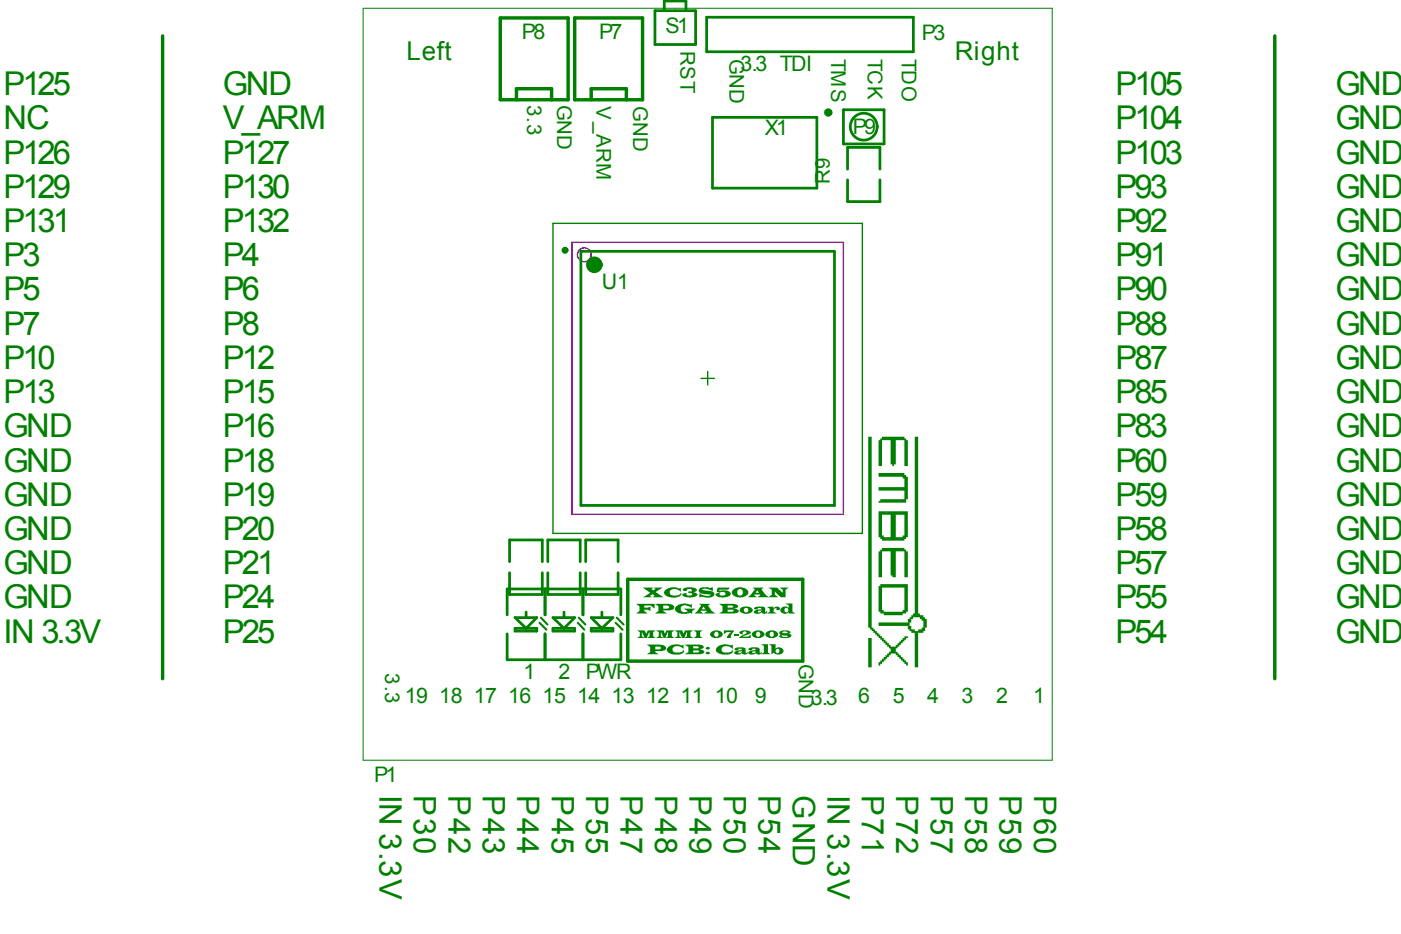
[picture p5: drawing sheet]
<svg xmlns="http://www.w3.org/2000/svg" width="103mm" height="68mm" viewBox="0 0 103 68" stroke-linecap="round" stroke-linejoin="round" font-family="sans-serif">
<defs><g id="words">
<g font-size="2.4" fill="#008000">
<text x=".3" y="9.5">NC</text>
<text x=".3" y="12">P126</text>
<text x=".3" y="7">P125</text>
<text x="16.3" y="12">P127</text>
<text x="16.3" y="7">GND</text>
<text x="16.3" y="9.5">V_ARM</text>
<text x="81.7" y="12">P103</text>
<text x="81.7" y="7">P105</text>
<text x="81.7" y="9.5">P104</text>
<text x="97.9" y="12">GND</text>
<text x="97.9" y="7">GND</text>
<text x="97.9" y="9.5">GND</text>
<text x=".3" y="14.5">P129</text>
<text x=".3" y="17">P131</text>
<text x="16.3" y="14.5">P130</text>
<text x="16.3" y="17">P132</text>
<text x="81.7" y="14.5">P93</text>
<text x="81.7" y="17">P92</text>
<text x="97.9" y="14.5">GND</text>
<text x="97.9" y="17">GND</text>
<text x=".3" y="19.5">P3</text>
<text x=".3" y="22">P5</text>
<text x="16.3" y="22">P6</text>
<text x="16.3" y="19.5">P4</text>
<text x="81.7" y="22">P90</text>
<text x="81.7" y="19.5">P91</text>
<text x="97.9" y="19.5">GND</text>
<text x="97.9" y="22">GND</text>
<text x=".3" y="24.5">P7</text>
<text x=".3" y="27">P10</text>
<text x=".3" y="29.5">P13</text>
<text x="16.3" y="24.5">P8</text>
<text x="16.3" y="29.5">P15</text>
<text x="16.3" y="27">P12</text>
<text x="81.7" y="29.5">P85</text>
<text x="81.7" y="27">P87</text>
<text x="81.7" y="24.5">P88</text>
<text x="97.9" y="27">GND</text>
<text x="97.9" y="29.5">GND</text>
<text x="97.9" y="24.5">GND</text>
<text x=".3" y="34.6">GND</text>
<text x=".3" y="32.1">GND</text>
<text x="16.3" y="34.6">P18</text>
<text x="16.3" y="32.1">P16</text>
<text x="81.7" y="34.6">P60</text>
<text x="81.7" y="32.1">P83</text>
<text x="97.9" y="34.6">GND</text>
<text x="97.9" y="32.1">GND</text>
<text x=".3" y="37.1">GND</text>
<text x=".3" y="39.6">GND</text>
<text x="16.3" y="39.6">P20</text>
<text x="16.3" y="37.1">P19</text>
<text x="81.7" y="39.6">P58</text>
<text x="81.7" y="37.1">P59</text>
<text x="97.9" y="37.1">GND</text>
<text x="97.9" y="39.6">GND</text>
<text x=".3" y="44.6">GND</text>
<text x=".3" y="42.1">GND</text>
<text x=".3" y="47.1">IN 3.3V</text>
<text x="16.3" y="42.1">P21</text>
<text x="16.3" y="47.1">P25</text>
<text x="16.3" y="44.6">P24</text>
<text x="81.7" y="47.1">P54</text>
<text x="81.7" y="44.6">P55</text>
<text x="81.7" y="42.1">P57</text>
<text x="97.9" y="44.6">GND</text>
<text x="97.9" y="47.1">GND</text>
<text x="97.9" y="42.1">GND</text>
</g>
<g font-size="2.3" fill="#008000">
<text x="27.8" y="58.3" transform="rotate(90 27.8 58.3)">IN 3.3V</text>
<text x="30.3" y="58.3" transform="rotate(90 30.3 58.3)">P30</text>
<text x="32.9" y="58.3" transform="rotate(90 32.9 58.3)">P42</text>
<text x="35.4" y="58.3" transform="rotate(90 35.4 58.3)">P43</text>
<text x="37.9" y="58.3" transform="rotate(90 37.9 58.3)">P44</text>
<text x="40.4" y="58.3" transform="rotate(90 40.4 58.3)">P45</text>
<text x="43" y="58.3" transform="rotate(90 43 58.3)">P55</text>
<text x="45.5" y="58.3" transform="rotate(90 45.5 58.3)">P47</text>
<text x="48" y="58.3" transform="rotate(90 48 58.3)">P48</text>
<text x="50.5" y="58.3" transform="rotate(90 50.5 58.3)">P49</text>
<text x="53.1" y="58.3" transform="rotate(90 53.1 58.3)">P50</text>
<text x="55.6" y="58.3" transform="rotate(90 55.6 58.3)">P54</text>
<text x="58.1" y="58.3" transform="rotate(90 58.1 58.3)">GND</text>
<text x="60.6" y="58.3" transform="rotate(90 60.6 58.3)">IN 3.3V</text>
<text x="63.1" y="58.3" transform="rotate(90 63.1 58.3)">P71</text>
<text x="65.7" y="58.3" transform="rotate(90 65.7 58.3)">P72</text>
<text x="68.2" y="58.3" transform="rotate(90 68.2 58.3)">P57</text>
<text x="70.7" y="58.3" transform="rotate(90 70.7 58.3)">P58</text>
<text x="73.2" y="58.3" transform="rotate(90 73.2 58.3)">P59</text>
<text x="75.8" y="58.3" transform="rotate(90 75.8 58.3)">P60</text>
</g>
<g font-size="1.9" fill="#008000">
<text x="29.8" y="4.4">Left</text>
<text x="70" y="4.4">Right</text>
</g>
<g font-size="1.6" fill="#008000">
<text x="38.2" y="2.8">P8</text>
<text x="43.9" y="2.8">P7</text>
<text x="48.8" y="2.4">S1</text>
<text x="54.3" y="5.2">3.3 TDI</text>
<text x="67.6" y="2.9">P3</text>
<text x="56" y="9.9">X1</text>
<text x="62.5" y="9.8">P9</text>
<text x="44.1" y="21.1">U1</text>
<text x="29.7" y="51.5">19</text>
<text x="32.2" y="51.5">18</text>
<text x="34.7" y="51.5">17</text>
<text x="37.2" y="51.5">16</text>
<text x="38.3" y="49.7">1</text>
<text x="39.8" y="51.5">15</text>
<text x="40.9" y="49.7">2</text>
<text x="42.3" y="51.5">14</text>
<text x="42.9" y="49.7">PWR</text>
<text x="44.8" y="51.5">13</text>
<text x="47.3" y="51.5">12</text>
<text x="49.9" y="51.5">11</text>
<text x="52.4" y="51.5">10</text>
<text x="55.3" y="51.5">9</text>
<text x="59.4" y="51.6">3.3</text>
<text x="62.9" y="51.5">6</text>
<text x="65.4" y="51.5">5</text>
<text x="67.9" y="51.5">4</text>
<text x="70.5" y="51.5">3</text>
<text x="73" y="51.5">2</text>
<text x="75.7" y="51.5">1</text>
<text x="27.4" y="57.3">P1</text>
</g>
<g font-size="1.5" fill="#008000">
<text x="49.9" y="3.7" transform="rotate(90 49.9 3.7)">RST</text>
<text x="53.5" y="4.3" transform="rotate(90 53.5 4.3)">GND</text>
<text x="60.9" y="4.3" transform="rotate(90 60.9 4.3)">TMS</text>
<text x="63.6" y="4.3" transform="rotate(90 63.6 4.3)">TCK</text>
<text x="66.1" y="4.3" transform="rotate(90 66.1 4.3)">TDO</text>
<text x="38.6" y="7.7" transform="rotate(90 38.6 7.7)">3.3</text>
<text x="40.8" y="7.7" transform="rotate(90 40.8 7.7)">GND</text>
<text x="43.7" y="7.8" transform="rotate(90 43.7 7.8)">V_ARM</text>
<text x="46.4" y="7.8" transform="rotate(90 46.4 7.8)">GND</text>
<text x="60.8" y="13.5" transform="rotate(-90 60.8 13.5)">R9</text>
<text x="28.2" y="49.3" transform="rotate(90 28.2 49.3)">3.3</text>
<text x="58.5" y="48.6" transform="rotate(90 58.5 48.6)">GND</text>
</g>
</g></defs>
<path d="M40.5 16.4h22.7v22.7h-22.7zM51.4 27.7h1M51.9 27.2v1" fill="none" stroke="#008000" stroke-width=".1"/>
<g fill="none" stroke="#800080" stroke-width=".1">
<path d="M41.9 17.8h19.9v19.9h-19.9z"/>
<circle cx="42.8" cy="18.7" r=".51"/>
</g>
<g fill="#008000">
<path d="M64.4 34.7h1.9v.1l.2 .1v1.7h-.1v.2h-2l.1-.2h1.8v-.7h-1.9v-.2h1.9v-.6h-.2v-.2h-1.7z"/>
<path d="M63.6 46.7h.3v2.2h-.3z"/>
<path d="M64.6 40.1h1.7v.2l.2 .1v1.9h-.2v-1.9h-.7v1.9h-.2v-.1h-.1v-1.8h-.7v1.9h-.2v-1.9l.2-.1z"/>
<path d="M64.6 32h1.7l.1 .3h.1v1.9h-.2v-1.9h-.7v1.7h-.1v.2l-.2-.2v-1.7h-.7v1.9h-.2v-1.9h.1z"/>
<path d="M63.6 32h.3v14l.2 .1v.1h.2v.2h.1v.1l.2 .1v.1h.2v.2h.1v.1l.2 .1v.2h.2v.1h.3v-.1h.2v-.2h.1v-.1l.2-.1v-.2h.2v-.1h.2l-.1 .3h-.1v.1h-.2l-.1 .3h-.1v.1h-.1v.1h-.2v.3h.2l.1 .2h.1l.1 .3 .3 .1v.1h.1v.3l-.2-.2v-.1h-.2v-.1l-.2-.1-.1-.3h-.2v-.1h-.3v.1h-.2v.1h-.1l-.1 .3h-.1v.1l-.3 .1v.2h-.1v-.3h.1v-.1l.3-.1v-.2l.2-.1v-.1l.3-.1v-.3h-.2v-.1l-.2-.1v-.2h-.1v-.1l-.3-.1v-.2h-.1l-.1-.2h-.2v-.1h-.1l-.1-.3h-.2v-.1h-.1z"/>
<path d="M64.5 42.8h2v2h-.1v.2h-.3v.1h-1.3v-.1h-.3v-.2h-.1v-1.9h.1zM64.6 43.1v1.6h.2v.1h1.3v-.1h.2v-1.6z"/>
<path d="M64.4 37.5h2.1v1.9l-.2 .1v.1h-1.7v-.1l-.2-.1zM65.6 37.7v1.7h.5v-.2h.2v-1.5zM64.6 37.7v1.5h.2v.2h.5v-1.7z"/>
<path d="M67 32h.3v13h.1v.1h.3v.1l.2 .2v.6h-.1v.2h-.1v.2h-.4v2.5h-.3v-2.5h-.2l-.2-.3h-.1v-.2h-2.1v-.3h2.1v-.2h.1v-.2h.2v-.1l.2-.1zM66.9 45.2v.2h-.1v.2h-.2v.3h.2v.2h.2v.1h.3v-.1h.2v-.1h.2v-.5l-.3-.1v-.2z"/>
</g>
<g fill="none" stroke="#008000" stroke-width=".2">
<path d="M42.6 18.4h18.5v18.6h-18.5zM48 .8h3v2.5h-3zM48.7 .8v-.7h1.6v.7M51.8 1.3h15.1v2.5h-15.1zM52.2 8.6h7.7v5.2h-7.7zM61.8 8h3v2.5h-3zM62.1 12.4v-1.6h2.4v1.6M62.1 13.2v1.6h2.4v-1.6M37.2 45.1v-1.9h8.3v1.9M37.2 46.4v1.9h8.3v-1.9M37.3 41.2v-1.6h2.4v1.6M37.3 42v1.6h2.4v-1.6"/>
<path d="M37.7 46h1.6v.2h-1.6zM37.7 45.3h1.6l-.7 .7zM38.6 44.9v.4M39.9 43.2v1.9M39.9 46.4v1.9M40.1 41.2v-1.6h2.4v1.6M40.1 42v1.6h2.4v-1.6M40.5 46h1.6v.2h-1.6zM40.5 45.3h1.6l-.8 .7zM41.3 44.9v.4M42.7 43.2v1.9M42.7 46.4v1.9"/>
<path d="M42.9 41.2v-1.6h2.4v1.6M42.9 42v1.6h2.4v-1.6M43.3 46h1.6v.2h-1.6zM43.3 45.3h1.6l-.8 .7zM44.1 44.9v.4"/>
</g>
<path d="M39.5 45.6l.5 .5M39.6 45.3l.5 .5M42.3 45.6l.5 .5M42.4 45.3l.5 .5M45.1 45.6l.5 .5M45.2 45.3l.5 .5" fill="none" stroke="#008000" stroke-width=".15"/>
<path d="M11.9 2.6v47.1M36.7 1.3h4.9v6h-4.9zM37.8 7.3v-.8h2.6v.8M42.1 1.3h5v6h-5zM43.3 7.3v-.8h2.6v.8M93.4 2.6v47.1M46 42.4h12.8v6h-12.8z" fill="none" stroke="#008000" stroke-width=".25"/>
<path d="M26.6 .6h50.5v55.1h-50.5v-55.1" fill="none" stroke="#008000" stroke-width=".07"/>
<g fill="#008000">
<path d="M46.7 46.2h.5l.2 .2 .1-.2h.5l-.1 .1v.3l.1 .1h-.6l.2-.1v-.3l-.2 .4h-.2l-.2-.4v.3l.2 .1h-.5l.2-.1v-.3z"/>
<path d="M48.1 46.2h.5l.1 .2 .1-.2h.6l-.2 .1v.3l.2 .1h-.6l.2-.1v-.3l-.3 .4h-.1l-.2-.4v.3l.2 .1h-.5l.2-.1v-.3z"/>
<path d="M49.4 46.2h.6l.1 .2 .1-.2h.6l-.2 .1v.3l.2 .1h-.7l.2-.1v-.3l-.2 .4h-.1l-.2-.4v.3l.2 .1h-.6l.2-.1v-.3z"/>
<path d="M50.8 46.2h.7l-.2 .1v.3l.2 .1h-.7l.2-.1v-.3z"/>
<path d="M53 46.2h.8l-.3 .4 .1 .1h-.3l.1-.2 .2-.2h-.4l-.2 .2z"/>
<path d="M53.8 46.5h.3v.1h-.3z"/>
<path d="M54.2 46.3l.5-.1a.17 .17 0 0 1 .2 0 .17 .17 0 0 1 0 .3l-.5 .1h.4l.2-.1v.2h-.8l.4-.2a.13 .13 0 0 0 .1-.2 .13 .13 0 0 0-.1-.1 .13 .13 0 0 0-.2 .1l.1 .2a.16 .16 0 0 1-.2 0 .16 .16 0 0 1-.1-.2z"/>
<path d="M46.6 44.2h1.4v.4l-.3-.2h-.5v.1l.5-.1v.4l-.5-.1v.1l.3 .2h-.9l.3-.2v-.4z"/>
<path d="M49.6 44.4l.5-.2 .5 .1 .1-.1v.3l-.2-.1a.4 .4 0 0 0-.6 .2l.1 .3 .4-.1-.3-.2h.9l-.3 .2v.2l-.1-.1-.7 .1-.3-.2a.23 .23 0 0 1 0-.4z"/>
<path d="M56.2 44.5l.5-.1v.2a.24 .24 0 0 1 .3-.2 .24 .24 0 0 1 .2 .2l-.3 .1a.1 .1 0 0 0-.1-.1 .1 .1 0 0 0-.1 .1v.1l.2 .2h-.7l.2-.2v-.2z"/>
<path d="M49 47.4l.5-.2 .5 .1 .1-.1v.4l-.2-.2h-.3a.25 .25 0 0 0-.3 .3 .25 .25 0 0 0 .4 .1h.2l.2-.2a.33 .33 0 0 1-.1 .3 .33 .33 0 0 1-.4 .1l-.4-.1a.29 .29 0 0 1-.3-.2 .29 .29 0 0 1 .1-.3z"/>
<path d="M52.6 47.4l.5-.2 .4 .1 .2-.1v.4l-.4-.2a.28 .28 0 0 0-.3 0 .28 .28 0 0 0-.1 .4h.6l.2-.2a.39 .39 0 0 1-.5 .4l-.6-.2a.26 .26 0 0 1-.1-.2 .26 .26 0 0 1 .1-.2z"/>
<path d="M55.8 47.2h.5v.6l.1 .1h-.6l.2-.1v-.5z"/>
<path d="M47.1 43.1h.8l-.2 .1 .2 .1 .1-.1-.1-.1h.7l-.6 .3 .6 .4h-.8l.2-.1-.2-.2-.2 .2 .2 .1h-.7l.5-.4z"/>
<path d="M48.7 43.2l.5-.2 .6 .1h.1v.3l-.3-.2h-.2a.26 .26 0 0 0-.3 .3 .26 .26 0 0 0 .4 .1h.3l.1-.2a.37 .37 0 0 1-.5 .4l-.6-.1a.26 .26 0 0 1-.1-.5z"/>
<path d="M50.1 43.1h.7a.18 .18 0 0 1 .2 0 .18 .18 0 0 1 0 .2l-.2 .1a.18 .18 0 0 1 .3 .1 .18 .18 0 0 1-.1 .2l-.4 .1-.4-.1a.14 .14 0 0 1-.2-.2 .14 .14 0 0 1 .2 0h.1a.21 .21 0 0 0 .2 .1 .21 .21 0 0 0 .2-.1h-.3v-.2a.14 .14 0 0 0 .2 0 .14 .14 0 0 0 0-.2 .14 .14 0 0 0-.2 .1h-.1v.1a.15 .15 0 0 1-.2 0 .15 .15 0 0 1 0-.2z"/>
<path d="M51.3 43.1l.2-.1h.7v.3l-.1-.1a.4 .4 0 0 0-.6 0l.6 .1a.25 .25 0 0 1 .2 .3 .25 .25 0 0 1-.3 .2l-.6-.1-.2 .1v-.4l.4 .2h.5h-.1l-.6-.1a.23 .23 0 0 1-.1-.4z"/>
<path d="M52.6 43.1h.9l-.1 .1h-.7v.1h.6a.23 .23 0 0 1 .2 .3 .23 .23 0 0 1-.3 .1h-.6a.15 .15 0 0 1-.1-.1 .15 .15 0 0 1 .1-.2 .15 .15 0 0 1 .2 .2h.1a.16 .16 0 0 0 .2 0 .16 .16 0 0 0 0-.2 .16 .16 0 0 0-.2 0h-.2h-.2z"/>
<path d="M56.3 43.1h.6l.5 .3v-.2l-.3-.1h.7l-.2 .1v.6h-.4l-.4-.4v.2l.2 .2h-.7l.3-.2v-.4z"/>
<path d="M52.2 46.3l.4-.1 .2 .1 .2 .1-.2 .3h-.6a.23 .23 0 0 1-.2-.2 .23 .23 0 0 1 .2-.2zM52.3 46.5a.2 .2 0 0 0 .4 0 .2 .2 0 0 0-.4 0z"/>
<path d="M55.2 46.3l.2-.1 .5 .1a.31 .31 0 0 1 0 .4 .31 .31 0 0 1-.4 0h-.2a.23 .23 0 0 1-.2-.1 .23 .23 0 0 1 .1-.3zM55.4 46.5a.17 .17 0 0 0 .3 0 .17 .17 0 0 0-.3 0z"/>
<path d="M56.2 46.3l.2-.1h.4a.26 .26 0 0 1 .2 .3 .26 .26 0 0 1-.3 .2h-.3l-.2-.1a.21 .21 0 0 1-.1-.2 .21 .21 0 0 1 .1-.1zM56.4 46.5a.17 .17 0 0 0 .3 0 .17 .17 0 0 0-.3 0z"/>
<path d="M57.2 46.2h.6l.1 .1-.1 .1a.15 .15 0 0 1 .2 .2 .15 .15 0 0 1-.2 .1h-.5a.11 .11 0 0 1-.2-.1 .11 .11 0 0 1 .1-.1 .13 .13 0 0 1-.1-.1 .13 .13 0 0 1 .1-.2zM57.3 46.3v.1h.4l-.1-.1zM57.3 46.5v.1l.1 .1 .3-.1z"/>
<path d="M48 44.2l1.2 .1a.21 .21 0 0 1 .2 .2 .21 .21 0 0 1-.3 .2h-.5l.3 .3h-.9l.2-.2v-.4zM48.6 44.4v.2h.3a.12 .12 0 0 0 .1-.1 .12 .12 0 0 0-.1-.1z"/>
<path d="M51.2 44.2h.9l-.2 .2 .3 .4 .2 .2h-.8l.2-.2h-.5l.3 .2h-.7l.5-.6zM51.6 44.4l-.2 .2h.3z"/>
<path d="M52.7 44.2h1a.22 .22 0 0 1 .3 .1 .22 .22 0 0 1 0 .2l-.2 .1a.2 .2 0 0 1 .2 0 .2 .2 0 0 1 .1 .3l-.3 .1h-1.1l.2-.2v-.4zM53.3 44.4v.1h.4l-.1-.1zM53.3 44.7v.1h.4v-.1z"/>
<path d="M54.3 44.5h.6a.25 .25 0 0 1 .3 .3 .25 .25 0 0 1-.4 .2h-.2l-.3-.1-.1-.2zM54.5 44.7a.16 .16 0 0 0 .3 0 .16 .16 0 0 0-.3 0z"/>
<path d="M55.3 44.5l.3-.1a.32 .32 0 0 1 .5 .2v.3v-.1a.16 .16 0 0 1 0 .2 .16 .16 0 0 1-.2 0l-.1-.1-.3 .1a.18 .18 0 0 1-.3-.2 .17 .17 0 0 1 .3-.1l.3-.1-.2-.1-.1 .1h-.2zM55.6 44.8h-.1l.2 .1 .1-.2z"/>
<path d="M57.5 44.2h.6v.6l.2 .2h-.5v-.1l-.2 .1h-.2a.27 .27 0 0 1-.2-.4 .27 .27 0 0 1 .4-.2l.2 .1v-.2zM57.5 44.7a.15 .15 0 0 0 .3 0 .15 .15 0 0 0-.3 0z"/>
<path d="M47.4 47.2h1l.3 .1 .1 .2a.19 .19 0 0 1-.3 .2h-.5l.3 .2h-.9l.2-.1v-.4zM48 47.4v.2h.3a.11 .11 0 0 0 .1-.1 .11 .11 0 0 0-.1-.1z"/>
<path d="M50.2 47.2l1.1 .1a.16 .16 0 0 1 .2 0 .16 .16 0 0 1 0 .2l-.3 .1h.2a.17 .17 0 0 1 .2 .2 .17 .17 0 0 1-.2 .1h-1.2l.2-.1v-.4zM50.8 47.4v.1h.4l-.1-.1zM50.8 47.7v.1h.4v-.1z"/>
<path d="M51.8 47.4a.14 .14 0 0 1 .2 0 .14 .14 0 0 1 0 .2 .14 .14 0 0 1-.2 0l-.1-.1zM51.8 47.8a.13 .13 0 0 1 .2 0 .13 .13 0 0 1-.1 .2 .13 .13 0 0 1-.1-.1l-.1-.1z"/>
<path d="M53.9 47.5h.7l.1 .4v-.1a.12 .12 0 0 1 .1 .1 .12 .12 0 0 1-.2 .1l-.2-.1-.3 .1a.16 .16 0 0 1-.3-.1 .15 .15 0 0 1 .1-.2l.5-.1-.3-.1v.1a.13 .13 0 0 1-.2 .1 .13 .13 0 0 1 0-.2zM54.1 47.8v.1h.2l.1-.2z"/>
<path d="M54.9 47.5h.7l.1 .4v-.1a.15 .15 0 0 1 0 .1 .15 .15 0 0 1-.2 0h-.1l-.3 .1a.18 .18 0 0 1-.3-.2 .17 .17 0 0 1 .3-.1l.3-.1a.13 .13 0 0 0-.2-.1 .13 .13 0 0 0-.1 .1 .12 .12 0 0 1-.2 .1 .12 .12 0 0 1 0-.2zM55.2 47.7v.2l.2-.1v-.1z"/>
<path d="M56.3 47.2h.5v.3l.2-.1 .2 .1a.28 .28 0 0 1 .2 .4 .28 .28 0 0 1-.5 0l-.2-.1-.2 .1v-.6zM56.8 47.7a.16 .16 0 0 0 .3 0 .16 .16 0 0 0-.3 0z"/>
<path d="M53.7 43.2l.4-.2 .5 .1a.34 .34 0 0 1 .2 .4 .34 .34 0 0 1-.4 .3h-.2l-.4-.1-.2-.2zM54 43.4a.25 .25 0 0 0 .5 0 .25 .25 0 0 0-.5 0z"/>
<path d="M55.1 43.1h.9l-.2 .1 .3 .4 .2 .2h-.8l.2-.2h-.4l.2 .2h-.7l.5-.6zM55.5 43.3l-.1 .1h.2z"/>
</g>
<circle cx="60.7" cy="8.2" r=".13" fill="none" stroke="#008000" stroke-width=".35"/>
<circle cx="41.4" cy="18.3" r=".13" fill="none" stroke="#008000" stroke-width=".25"/>
<circle cx="43.5" cy="19.4" r=".3" fill="none" stroke="#008000" stroke-width=".61"/>
<circle cx="63.3" cy="9.3" r=".99" fill="none" stroke="#008000" stroke-width=".2"/>
<use href="#words"/>
</svg>
